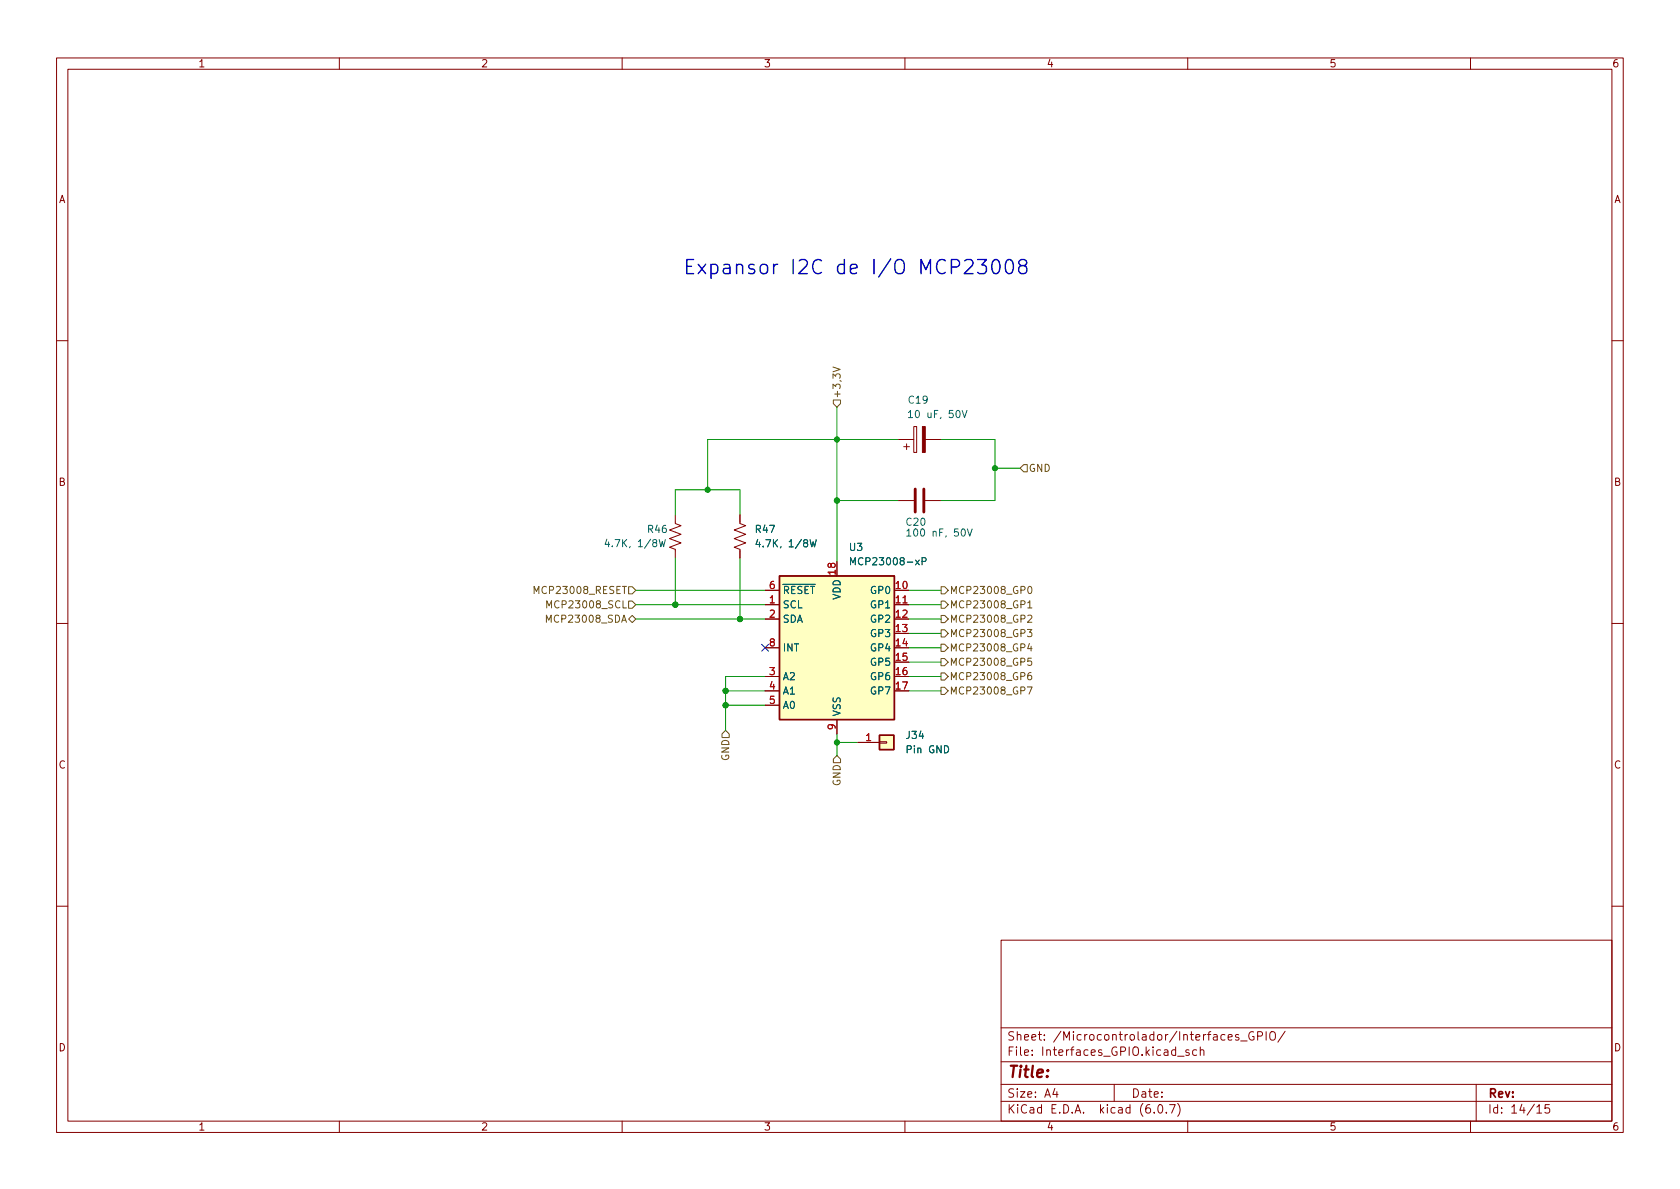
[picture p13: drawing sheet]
<svg xmlns="http://www.w3.org/2000/svg" width="297mm" height="210mm" viewBox="0 0 297 210" stroke-linecap="round" stroke-linejoin="round" font-family="sans-serif">
<defs><g id="words">
<text font-size="3.5" fill="#0000c2" x="120.7" y="48.5">Expansor I2C de I/O MCP23008</text>
<text font-size="2.8" fill="#840000" x="178" y="190.6">Title:</text>
<g font-size="2.1" fill="#840000">
<text x="178" y="184">Sheet: /Microcontrolador/Interfaces_GPIO/</text>
<text x="178" y="186.7">File: Interfaces_GPIO.kicad_sch</text>
<text x="178" y="196.9">KiCad E.D.A. kicad (6.0.7)</text>
<text x="178" y="194.1">Size: A4</text>
<text x="200" y="194.1">Date:</text>
<text x="263" y="194.1">Rev:</text>
<text x="263" y="196.9">Id: 14/15</text>
</g>
<g font-size="1.8" fill="#840000">
<text x="35" y="11.9">1</text>
<text x="85" y="11.9">2</text>
<text x="135" y="11.9">3</text>
<text x="185" y="11.9">4</text>
<text x="235" y="11.9">5</text>
<text x="285" y="11.9">6</text>
<text x="10.3" y="35.9">A</text>
<text x="285.3" y="35.9">A</text>
<text x="10.3" y="85.9">B</text>
<text x="285.3" y="85.9">B</text>
<text x="10.3" y="135.9">C</text>
<text x="285.3" y="135.9">C</text>
<text x="10.3" y="185.9">D</text>
<text x="285.3" y="185.9">D</text>
<text x="35" y="199.9">1</text>
<text x="85" y="199.9">2</text>
<text x="135" y="199.9">3</text>
<text x="185" y="199.9">4</text>
<text x="235" y="199.9">5</text>
<text x="285" y="199.9">6</text>
</g>
<g font-size="1.8" fill="#725600">
<text x="148.6" y="70.5" transform="rotate(-90 148.6 70.5)">+3,3V</text>
<text x="181.8" y="83.4">GND</text>
<text x="95.2" y="105">MCP23008_RESET</text>
<text x="97.6" y="107.6">MCP23008_SCL</text>
<text x="167.9" y="107.6">MCP23008_GP1</text>
<text x="167.9" y="105">MCP23008_GP0</text>
<text x="97.4" y="110.1">MCP23008_SDA</text>
<text x="167.9" y="112.6">MCP23008_GP3</text>
<text x="167.9" y="110.1">MCP23008_GP2</text>
<text x="167.8" y="115.2">MCP23008_GP4</text>
<text x="167.8" y="117.7">MCP23008_GP5</text>
<text x="167.8" y="122.8">MCP23008_GP7</text>
<text x="167.8" y="120.3">MCP23008_GP6</text>
<text x="128.9" y="134.5" transform="rotate(-90 128.9 134.5)">GND</text>
<text x="148.6" y="139" transform="rotate(-90 148.6 139)">GND</text>
</g>
<g font-size="1.8" fill="#006464">
<text x="160.7" y="71.4">C19</text>
<text x="161.4" y="73.9">10 uF, 50V</text>
<text x="114.6" y="94.2">R46</text>
<text x="133.7" y="94.2">R47</text>
<text x="160.3" y="93">C20</text>
<text x="161.2" y="94.9">100 nF, 50V</text>
<text x="107.9" y="96.7">4.7K, 1/8W</text>
<text x="134.5" y="96.8">4.7K, 1/8W</text>
<text x="150.2" y="97.4">U3</text>
<text x="151.2" y="99.9">MCP23008-xP</text>
<text x="138.3" y="107.6">SCL</text>
<text x="138.3" y="105">~{RESET}</text>
<text x="148.6" y="106.1" transform="rotate(-90 148.6 106.1)">VDD</text>
<text x="154.1" y="105">GP0</text>
<text x="154.1" y="107.6">GP1</text>
<text x="138.3" y="110.1">SDA</text>
<text x="154.1" y="110.1">GP2</text>
<text x="154.1" y="112.6">GP3</text>
<text x="138.3" y="115.2">INT</text>
<text x="154.1" y="115.2">GP4</text>
<text x="154.1" y="117.7">GP5</text>
<text x="138.3" y="120.3">A2</text>
<text x="138.3" y="122.8">A1</text>
<text x="138.3" y="125.3">A0</text>
<text x="154.1" y="120.3">GP6</text>
<text x="154.1" y="122.8">GP7</text>
<text x="148.6" y="126.7" transform="rotate(-90 148.6 126.7)">VSS</text>
<text x="160.3" y="130.7">J34</text>
<text x="160.4" y="133.2">Pin GND</text>
</g>
<g font-size="1.8" fill="#a90000">
<text x="147.7" y="101.6" transform="rotate(-90 147.7 101.6)">18</text>
<text x="136.1" y="106.7">1</text>
<text x="136.1" y="104.1">6</text>
<text x="158.4" y="104.1">10</text>
<text x="158.4" y="106.7">11</text>
<text x="136.1" y="109.2">2</text>
<text x="158.4" y="109.2">12</text>
<text x="158.4" y="111.8">13</text>
<text x="136.1" y="119.4">3</text>
<text x="136.1" y="114.3">8</text>
<text x="158.4" y="114.3">14</text>
<text x="158.4" y="116.8">15</text>
<text x="158.4" y="119.4">16</text>
<text x="136.1" y="121.9">4</text>
<text x="136.1" y="124.5">5</text>
<text x="158.4" y="121.9">17</text>
<text x="147.7" y="129" transform="rotate(-90 147.7 129)">9</text>
<text x="153.1" y="131">1</text>
</g>
</g></defs>
<g fill="none" stroke="#840000" stroke-width=".18">
<path d="M10 10.2h277v190.1h-277zM12 12.2h273v186.1h-273zM60 10.2v2M110 10.2v2M160 10.2v2M210 10.2v2M260 10.2v2M10 60.2h2M158.8 77.7h2.8M159.8 79h1M160.3 78.5v1M161.6 75.4h.5v4.6h-.5z"/>
<path d="M163.6 77.7h2.8M285 60.2h2M119.4 91.1v1.5l1 .4-2 .7 2 .8-2 .7 2 .8-2 .8 1 .3v1.6M130.8 91.1v1.5l1 .4-2 .7 2 .8-2 .7 2 .8-2 .8 1 .3v1.6M158.8 88.5h2.8M163.6 88.5h2.8M10 110.2h2M135.3 106.9h2.5M135.3 109.5h2.5M135.3 119.6h2.5M135.3 104.4h2.5M135.3 114.5h2.5"/>
<path d="M158.1 106.9h2.6M285 110.2h2M135.3 122.2h2.5M135.3 124.7h2.5M148 127.2v2.6M151.7 131.3h3.8M155.5 131.2h1.3v.2h-1.3zM10 160.2h2M177 166.3h108v32h-108zM285 160.2h2M60 198.3v2M110 198.3v2"/>
<path d="M160 198.3v2M177 194.8h108M177 191.8h108M177 187.8h108M177 181.8h108M186.5 192.5l-.4 1h1M186.9 193v1M197 191.8v3M204.1 196.7v.1M204.9 195.4l.2-.1a.81 .81 0 0 1 .6 .7 .81 .81 0 0 1-.3 .8h-.2a.81 .81 0 0 1-.6-.6 .81 .81 0 0 1 .3-.8zM206.2 196.7v.1M206.8 195.3h1l-.7 1.5"/>
<path d="M208.2 195.1a1.72 1.72 0 0 1 0 2.3M208.2 186.8h1.2M210 198.3v2M210.2 185.7l-.3-.1-.3 .2 .1 .3 .5 .1v.4h-.6M211.6 185.7l-.5-.1-.2 .3v.4l.1 .3h.6M212.2 185.8l.2-.2 .4 .1 .1 .9M212.2 185.1v1.5M219 183l-.4-.1-.2 .2 .1 .3 .5 .1v.4h-.6M219.4 184.1h1.1M221.6 182.5a.74 .74 0 0 0-.9 .5 .74 .74 0 0 0 .6 .9l.4-.1v-.5h-.3M222.4 183.2l.7-.1 .1-.2-.1-.3-.2-.2h-.5v1.5M223.9 182.4v1.5"/>
<path d="M224.7 182.5a.5 .5 0 0 1 .5 0 .5 .5 0 0 1 .3 .4v.5a.5 .5 0 0 1-.5 .6 .5 .5 0 0 1-.5-.6v-.5zM227.2 182.4l-1.3 1.9M260 198.3v2M261 191.8v6.5M271.7 195.8l.5-.5v1.5M271.7 196.8h.9M273.9 195.3h-.7l-.1 .7 .3-.1 .5 .1 .1 .2-.1 .5-.2 .1-.6-.1"/>
</g>
<g fill="#ffffc2" stroke="#ffffc2" stroke-width=".18">
<path d="M137.8 101.8h20.3v25.4h-20.3z"/>
<path d="M155.5 130h2.5v2.6h-2.5z"/>
</g>
<path d="M137.8 101.8h20.3v25.4h-20.3zM155.5 130h2.5v2.6h-2.5z" fill="none" stroke="#840000" stroke-width=".25"/>
<path d="M160.6 72.9l.4-.3v1.2M160.6 73.8h.8M170.1 72.6l.4 1.2 .5-1.2M107.3 95.4l-.3 .9h.8M116.6 95.4l.3 1.3 .2-.9 .2 .9 .3-1.3M134 95.4l-.3 .9h.8M143.2 95.4l.3 1.3 .3-.9 .2 .9 .3-1.3M150.4 99.9v-1.3l.4 .9 .4-.9v1.3M160.3 93.9l.4-.4v1.3M160.3 94.8h.8M163 99.3l.6-.1 .1-.2v-.3l-.7-.1v1.3M171 93.5l.5 1.3 .4-1.3" fill="none" stroke="#006464" stroke-width=".18"/>
<path d="M161.8 86.5v4M163.3 86.5v4" fill="none" stroke="#840000" stroke-width=".51"/>
<path d="M163.1 75.4h.5v4.6h-.5z" fill="#840000" stroke="#840000" stroke-width=".18"/>
<g fill="none" stroke="#725600" stroke-width=".18">
<path d="M147.3 64.9l1.2 .4-1.2 .4M147.3 70.7h1.3v.7l-.6 .6-.7-.6zM181 82.2h.6v1.2h-.6l-.6-.6zM94.4 105v-1.3l.5 .9 .4-.9v1.3M96.6 110v-1.2l.4 .9 .5-.9v1.2M96.7 107.5v-1.3l.4 .9 .4-.9v1.3M111.1 109.5l.7-.7 .6 .7-.6 .6zM111.1 106.3h.7l.6 .6-.6 .7h-.7zM111.2 103.8h.6l.6 .6-.6 .6h-.6zM166.4 113.9h.6l.6 .6-.6 .7h-.6zM166.4 116.5h.6l.6 .6-.6 .6h-.6zM166.4 119h.6l.6 .6-.6 .7h-.6z"/>
<path d="M166.4 111.4h.6l.7 .6-.7 .6h-.6zM166.4 106.3h.6l.7 .6-.7 .7h-.6zM166.4 108.8h.6l.7 .7-.7 .6h-.6zM166.4 103.8h.6l.7 .6-.7 .6h-.6zM181.7 111.3h.7l-.4 .5 .4 .1v.6l-.2 .1-.5-.1M181.7 106.6l.4-.4v1.3M181.7 108.9l.5-.1 .2 .3-.7 .9h.7M181.7 107.5h.7M181.9 103.8l.1-.1a.68 .68 0 0 1 .5 .6 .68 .68 0 0 1-.5 .7 .84 .84 0 0 1-.1-1.2zM182 113.8l-.3 .9h.8M182.3 118.9l-.4 .1a.86 .86 0 0 0 0 1.2l.5-.1v-.4l-.2-.3h-.3l-.2 .3M182.3 114.3v.8"/>
<path d="M182.4 116.4h-.6l-.1 .6 .2-.1h.4l.1 .2v.4l-.2 .2-.5-.2M128.3 129.2l.6 .6v.6h-1.2v-.6zM148 133.6l.6 .6v.7h-1.3v-.7zM166.4 121.5h.6l.6 .7-.6 .6h-.6zM181.6 121.5h.9l-.6 1.2"/>
</g>
<path d="M172.9 45.9h1.5l-.8 .9a.68 .68 0 0 1 .8 .5v.6l-.2 .4-.3 .1h-.7l-.3-.2M175.7 46a.59 .59 0 0 1 1 .4 1.47 1.47 0 0 1-.5 2 .64 .64 0 0 1-.7-.5 1.95 1.95 0 0 1 .2-1.9zM178.1 46a.59 .59 0 0 1 .9 .4 1.47 1.47 0 0 1-.4 2 .64 .64 0 0 1-.7-.5 1.95 1.95 0 0 1 .2-1.9zM180.6 47l-.2-.2a.52 .52 0 0 1-.3-.5 .52 .52 0 0 1 .5-.4l.7 .1a.52 .52 0 0 1 .2 .6 .52 .52 0 0 1-.4 .4h-.5l-.5 .4v.5l.5 .5 .7-.1 .2-.4-.1-.7-.3-.2" fill="none" stroke="#0000c2" stroke-width=".25"/>
<g fill="none" stroke="#009600" stroke-width=".18">
<path d="M148 72v27.3M158.8 77.7h-33.7v8.9M166.4 77.7h9.5v10.8h-9.5M119.4 91.1v-4.5h11.4v4.5M119.4 98.7v8.2M130.8 98.7v10.8M148 88.5h10.8M175.9 82.8h4.5M112.4 109.5h22.9M112.4 106.9h22.9M112.4 104.4h22.9M135.3 119.6h-7v9.6"/>
<path d="M160.7 109.5h5.7M160.7 104.4h5.7M160.7 106.9h5.7M160.7 114.5h5.7M160.7 112h5.7M160.7 119.6h5.7M160.7 117.1h5.7M128.3 124.7h7M128.3 122.2h7M148 129.8v3.8M148 131.3h3.7M160.7 122.2h5.7"/>
</g>
<path d="M134.7 113.9l1.2 1.3M135.9 113.9l-1.2 1.3" fill="none" stroke="#000084" stroke-width=".18"/>
<g fill="#009600" stroke="#009600" stroke-width=".18">
<circle cx="148" cy="131.3" r=".46"/>
<circle cx="125.1" cy="86.6" r=".46"/>
<circle cx="130.8" cy="109.5" r=".46"/>
<circle cx="119.4" cy="106.9" r=".46"/>
<circle cx="128.3" cy="124.7" r=".46"/>
<circle cx="128.3" cy="122.2" r=".46"/>
<circle cx="148" cy="88.5" r=".46"/>
<circle cx="175.9" cy="82.8" r=".46"/>
<circle cx="148" cy="77.7" r=".46"/>
</g>
<use href="#words"/>
</svg>
